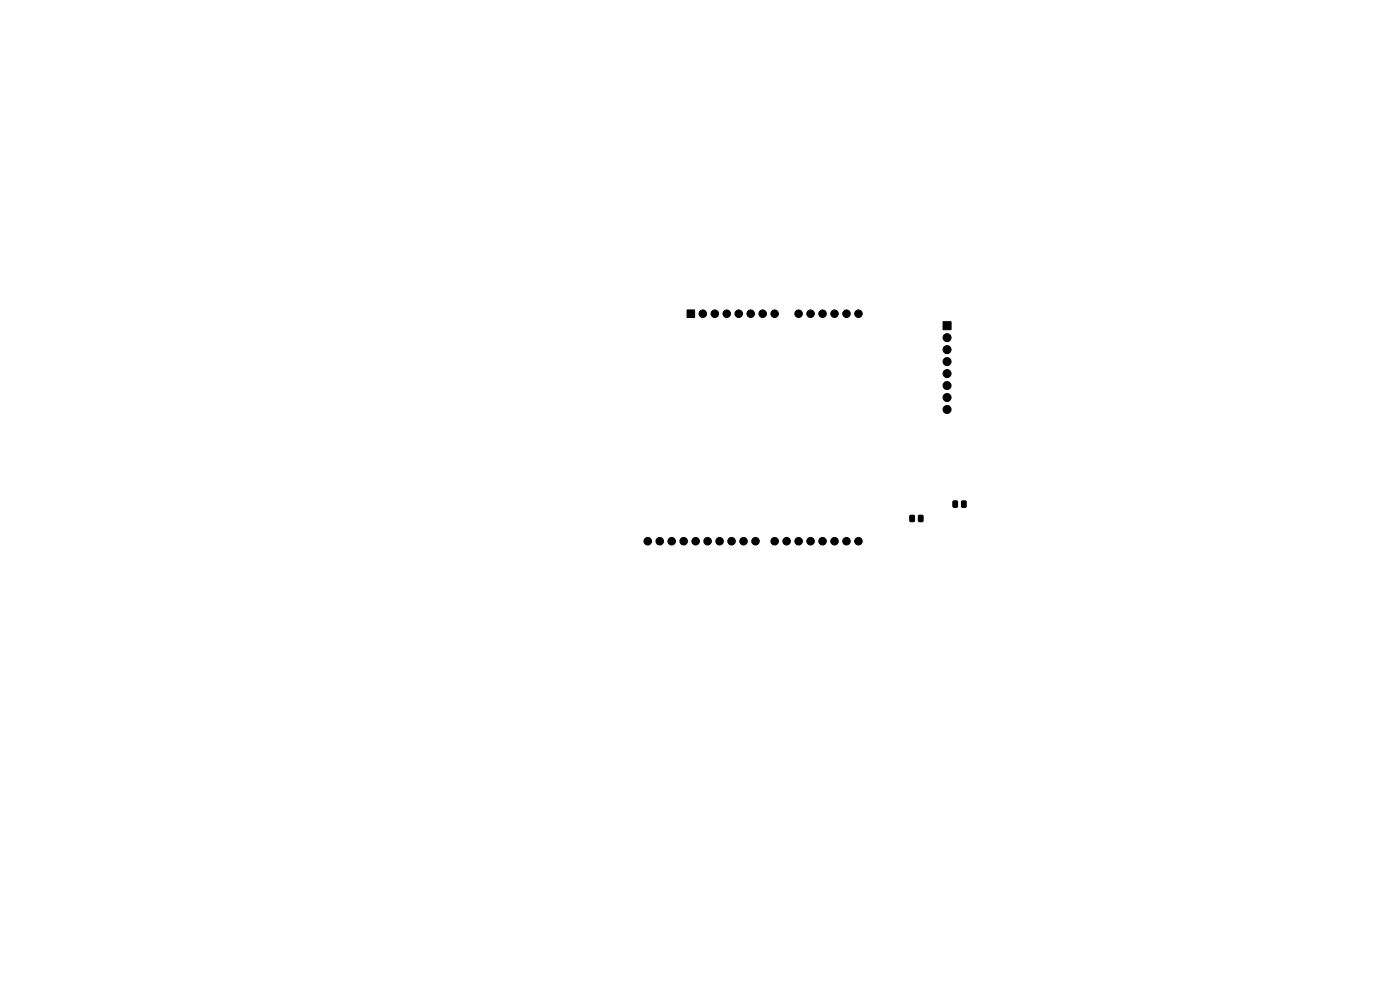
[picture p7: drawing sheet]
<svg xmlns="http://www.w3.org/2000/svg" width="297mm" height="210mm" viewBox="0 0 297 210" stroke-linecap="round" stroke-linejoin="round" font-family="sans-serif">
<g fill="#000" stroke="#000" stroke-width=".21">
<path d="M145.8 65.7h1.6v1.6h-1.6zM200.1 68.2h1.7v1.7h-1.7zM193.1 109.4l.7-.1 .2 .1v1l-.1 .3h-.7l-.2-.2zM194.9 109.4l.7-.1 .2 .1v1l-.1 .3h-.6l-.3-.2zM202.2 106.3l.7-.1 .2 .2 .1 1-.2 .2h-.6l-.2-.1zM204 106.3l.7-.1 .3 .2v1l-.2 .2h-.6l-.2-.1z"/>
<circle cx="149.1" cy="66.5" r=".8"/>
<circle cx="151.6" cy="66.5" r=".8"/>
<circle cx="154.2" cy="66.5" r=".8"/>
<circle cx="156.7" cy="66.5" r=".8"/>
<circle cx="159.3" cy="66.5" r=".8"/>
<circle cx="161.8" cy="66.5" r=".8"/>
<circle cx="164.3" cy="66.5" r=".8"/>
<circle cx="169.4" cy="66.5" r=".8"/>
<circle cx="172" cy="66.5" r=".8"/>
<circle cx="174.5" cy="66.5" r=".8"/>
<circle cx="177" cy="66.5" r=".8"/>
<circle cx="179.6" cy="66.5" r=".8"/>
<circle cx="182.1" cy="66.5" r=".8"/>
<circle cx="200.9" cy="76.7" r=".85"/>
<circle cx="200.9" cy="74.2" r=".85"/>
<circle cx="200.9" cy="71.6" r=".85"/>
<circle cx="200.9" cy="79.2" r=".85"/>
<circle cx="200.9" cy="81.8" r=".85"/>
<circle cx="200.9" cy="86.9" r=".85"/>
<circle cx="200.9" cy="84.3" r=".85"/>
<circle cx="137.4" cy="114.8" r=".8"/>
<circle cx="140" cy="114.8" r=".8"/>
<circle cx="142.5" cy="114.8" r=".8"/>
<circle cx="145" cy="114.8" r=".8"/>
<circle cx="147.6" cy="114.8" r=".8"/>
<circle cx="150.1" cy="114.8" r=".8"/>
<circle cx="152.7" cy="114.8" r=".8"/>
<circle cx="155.2" cy="114.8" r=".8"/>
<circle cx="157.7" cy="114.8" r=".8"/>
<circle cx="160.3" cy="114.8" r=".8"/>
<circle cx="164.3" cy="114.8" r=".8"/>
<circle cx="166.9" cy="114.8" r=".8"/>
<circle cx="169.4" cy="114.8" r=".8"/>
<circle cx="172" cy="114.8" r=".8"/>
<circle cx="174.5" cy="114.8" r=".8"/>
<circle cx="177" cy="114.8" r=".8"/>
<circle cx="179.6" cy="114.8" r=".8"/>
<circle cx="182.1" cy="114.8" r=".8"/>
</g>
</svg>
